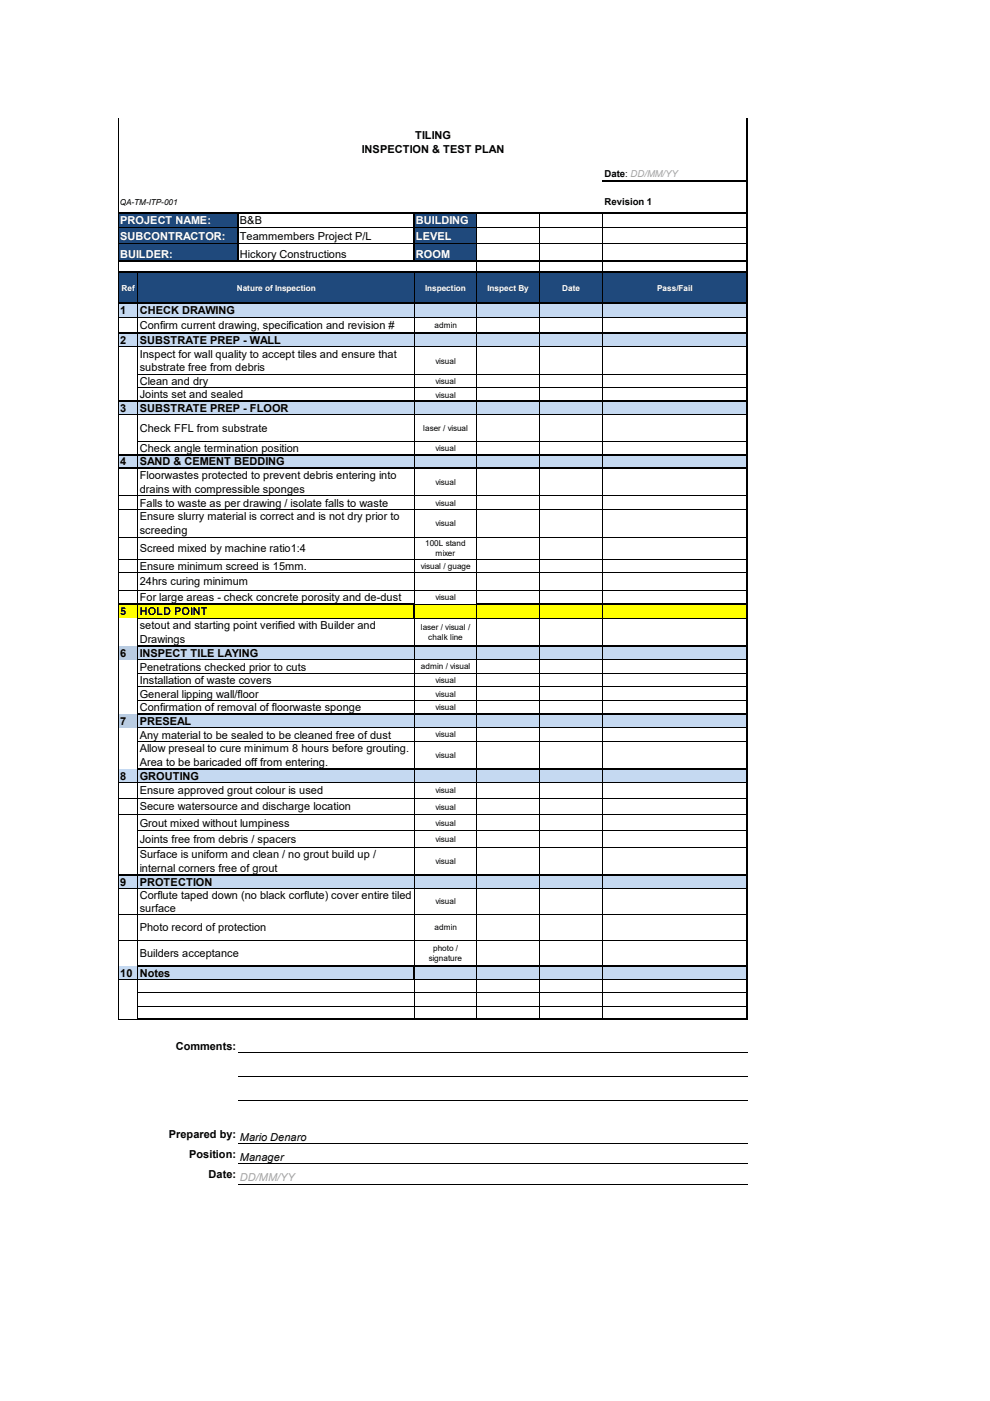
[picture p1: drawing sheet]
<svg xmlns="http://www.w3.org/2000/svg" width="210mm" height="297mm" viewBox="0 0 210 297" stroke-linecap="round" stroke-linejoin="round" font-family="sans-serif">
<defs><g id="words">
<g font-size="2.3">
<text x="88.1" y="29.5">TILING</text>
<text x="76.8" y="32.3">INSPECTION &amp; TEST PLAN</text>
<text x="50.9" y="47.5">B&amp;B</text>
<text x="50.9" y="51">Teammembers Project P/L</text>
<text x="50.9" y="54.7">Hickory Constructions</text>
<text x="25.5" y="66.7">1</text>
<text x="29.6" y="66.6">CHECK DRAWING</text>
<text x="29.6" y="69.8">Confirm current drawing, specification and revision #</text>
<text x="25.5" y="72.9">2</text>
<text x="29.6" y="72.9">SUBSTRATE PREP - WALL</text>
<text x="29.6" y="75.8">Inspect for wall quality to accept tiles and ensure that</text>
<text x="29.6" y="78.7">substrate free from debris</text>
<text x="29.6" y="81.6">Clean and dry</text>
<text x="25.5" y="87.3">3</text>
<text x="29.6" y="84.5">Joints set and sealed</text>
<text x="29.6" y="87.3">SUBSTRATE PREP - FLOOR</text>
<text x="29.6" y="91.5">Check FFL from substrate</text>
<text x="29.6" y="95.8">Check angle termination position</text>
<text x="25.5" y="98.7">4</text>
<text x="29.6" y="98.6">SAND &amp; CEMENT BEDDING</text>
<text x="29.6" y="101.6">Floorwastes protected to prevent debris entering into</text>
<text x="29.6" y="104.4">drains with compressible sponges</text>
<text x="29.6" y="107.4">Falls to waste as per drawing / isolate falls to waste</text>
<text x="29.6" y="110.3">Ensure slurry material is correct and is not dry prior to</text>
<text x="29.6" y="113.2">screeding</text>
<text x="29.6" y="117.1">Screed mixed by machine ratio1:4</text>
<text x="29.6" y="120.9">Ensure minimum screed is 15mm.</text>
<text x="29.6" y="124.1">24hrs curing minimum</text>
<text x="25.5" y="130.4">5</text>
<text x="29.6" y="130.5">HOLD POINT</text>
<text x="29.6" y="127.5">For large areas - check concrete porosity and de-dust</text>
<text x="29.6" y="136.2">Drawings</text>
<text x="29.6" y="133.4">setout and starting point verified with Builder and</text>
<text x="25.5" y="139.3">6</text>
<text x="29.6" y="142.2">Penetrations checked prior to cuts</text>
<text x="29.6" y="139.2">INSPECT TILE LAYING</text>
<text x="29.6" y="145.1">Installation of waste covers</text>
<text x="29.6" y="148">General lipping wall/floor</text>
<text x="25.5" y="153.7">7</text>
<text x="29.6" y="150.8">Confirmation of removal of floorwaste sponge</text>
<text x="29.6" y="153.6">PRESEAL</text>
<text x="29.6" y="159.5">Allow preseal to cure minimum 8 hours before grouting.</text>
<text x="29.6" y="156.6">Any material to be sealed to be cleaned free of dust</text>
<text x="25.5" y="165.3">8</text>
<text x="29.6" y="162.3">Area to be baricaded off from entering.</text>
<text x="29.6" y="165.3">GROUTING</text>
<text x="29.6" y="171.8">Secure watersource and discharge location</text>
<text x="29.6" y="168.4">Ensure approved grout colour is used</text>
<text x="29.6" y="175.3">Grout mixed without lumpiness</text>
<text x="29.6" y="178.7">Joints free from debris / spacers</text>
<text x="29.6" y="181.9">Surface is uniform and clean / no grout build up /</text>
<text x="29.6" y="184.8">internal corners free of grout</text>
<text x="25.5" y="187.8">9</text>
<text x="29.6" y="190.5">Corflute taped down (no black corflute) cover entire tiled</text>
<text x="29.6" y="187.8">PROTECTION</text>
<text x="29.6" y="193.4">surface</text>
<text x="29.6" y="197.4">Photo record of protection</text>
<text x="29.6" y="202.9">Builders acceptance</text>
<text x="25.5" y="207.1">10</text>
<text x="29.6" y="207.1">Notes</text>
<text x="37.3" y="222.6">Comments:</text>
<text x="35.8" y="241.2">Prepared by:</text>
<text x="40.1" y="245.5">Position:</text>
<text x="50.9" y="241.9">Mario Denaro</text>
<text x="44.2" y="249.8">Date:</text>
<text x="50.9" y="246.2">Manager</text>
</g>
<g font-size="2.3" fill="#fff">
<text x="25.5" y="47.5">PROJECT NAME:</text>
<text x="88.2" y="47.5">BUILDING</text>
<text x="25.5" y="51">SUBCONTRACTOR:</text>
<text x="88.2" y="51">LEVEL</text>
<text x="25.5" y="54.7">BUILDER:</text>
<text x="88.2" y="54.7">ROOM</text>
</g>
<text font-size="2.3" fill="#a6a6a6" x="50.9" y="250.4">DD/MM/YY</text>
<g font-size="2">
<text x="128.2" y="37.5">Date: DD/MM/YY</text>
<text x="128.2" y="43.6">Revision 1</text>
</g>
<g font-size="1.7">
<text x="25.4" y="43.6">QA-TM-ITP-001</text>
<text x="92.2" y="69.6">admin</text>
<text x="92.4" y="77.1">visual</text>
<text x="92.4" y="81.4">visual</text>
<text x="92.4" y="84.3">visual</text>
<text x="89.7" y="91.4">laser / visual</text>
<text x="92.4" y="95.6">visual</text>
<text x="92.4" y="102.8">visual</text>
<text x="92.4" y="107.2">visual</text>
<text x="92.4" y="111.6">visual</text>
<text x="90.2" y="115.8">100L stand</text>
<text x="92.4" y="117.9">mixer</text>
<text x="89.2" y="120.7">visual / guage</text>
<text x="92.4" y="127.3">visual</text>
<text x="89.2" y="133.6">laser / visual /</text>
<text x="90.8" y="135.7">chalk line</text>
<text x="89.3" y="141.9">admin / visual</text>
<text x="92.4" y="144.8">visual</text>
<text x="92.4" y="147.7">visual</text>
<text x="92.4" y="150.6">visual</text>
<text x="92.4" y="156.3">visual</text>
<text x="92.4" y="160.7">visual</text>
<text x="92.4" y="168.2">visual</text>
<text x="92.4" y="171.7">visual</text>
<text x="92.4" y="175.1">visual</text>
<text x="92.4" y="178.5">visual</text>
<text x="92.4" y="183.2">visual</text>
<text x="92.4" y="191.8">visual</text>
<text x="92.2" y="197.2">admin</text>
<text x="90.9" y="203.8">signature</text>
<text x="91.9" y="201.6">photo /</text>
</g>
<g font-size="1.7" fill="#fff">
<text x="25.8" y="61.6">Ref</text>
<text x="50.2" y="61.6">Nature of Inspection</text>
<text x="90.2" y="61.6">Inspection</text>
<text x="103.4" y="61.6">Inspect By</text>
<text x="119.3" y="61.6">Date</text>
<text x="139.4" y="61.6">Pass/Fail</text>
</g>
</g></defs>
<g fill="#1f497c">
<path d="M25.1 45.2h25.4v10.3h-25.4z"/>
<path d="M87.8 45.2h13.4v10.3h-13.4z"/>
</g>
<path d="M25.1 55.4h133.4v2.4h-133.4z" fill="#fff"/>
<path d="M25.1 57.7h133.4v6.6h-133.4z" fill="#1f497c"/>
<g fill="#c5d9f1">
<path d="M25.1 64.3h133.4v3.1h-133.4z"/>
<path d="M25.1 70.7h133.4v2.8h-133.4z"/>
<path d="M25.1 85h133.4v2.9h-133.4z"/>
<path d="M25.1 96.4h133.4v2.9h-133.4z"/>
</g>
<path d="M25.1 128.1h133.4v3h-133.4z" fill="#ff0"/>
<path d="M25.1 137h4.2v2.9h-4.2z" fill="#b8cce4"/>
<path d="M29.2 137h129.3v2.9h-129.3z" fill="#c5d9f1"/>
<path d="M25.1 151.4h4.2v2.9h-4.2z" fill="#b8cce4"/>
<g fill="#c5d9f1">
<path d="M29.2 151.4h129.3v2.9h-129.3z"/>
<path d="M25.1 163h133.4v2.9h-133.4z"/>
<path d="M25.1 185.5h133.4v2.9h-133.4z"/>
<path d="M25.1 204.8h133.4v2.8h-133.4z"/>
</g>
<g fill="none" stroke="#000" stroke-width=".21">
<path d="M25.1 25.1v191.1M25.2 48.2h25.1M25.2 51.6h25.1M29.2 57.9v6.2M50.6 48.2h37.1M50.6 51.6h37.1M87.8 57.9v6.2M87.9 48.2h70.5M87.9 51.6h70.5M101.2 45.3v10M101.2 55.5v2.1M101.2 57.9v6.2"/>
<path d="M114.5 45.3v10M114.5 55.5v2.1M114.5 57.9v6.2M127.8 45.3v10M127.8 55.5v2.1M127.8 57.9v6.2M25.2 67.4h133.2M25.2 73.5h133.2M29.2 64.4v6.1M29.2 70.8v14.1M29.3 79.4h129.1M87.8 64.4v6.1"/>
<path d="M87.8 70.8v14.1M101.2 64.4v6.1M101.2 70.8v14.1M114.5 64.4v6.1M114.5 70.8v14.1M127.8 64.4v6.1M127.8 70.8v14.1M25.2 87.9h133.2M29.2 85.2v11.1M29.2 96.5v2.6M29.2 99.4v28.6M29.3 82.2h129.1"/>
<path d="M29.3 93.6h129.1M87.8 85.2v11.1M87.8 96.5v2.6M87.8 99.4v28.6M101.2 85.2v11.1M101.2 96.5v2.6M101.2 99.4v28.6M114.5 85.2v11.1M114.5 96.5v2.6M114.5 99.4v28.6M127.8 85.2v11.1M127.8 96.5v2.6"/>
<path d="M127.8 99.4v28.6M25.2 105.1h133.2M25.2 108h133.2M25.2 113.9h133.2M25.2 118.6h133.2M25.2 121.5h133.2M25.2 125.2h133.2M29.2 128.3v8.6M29.2 137.1v14.2M29.3 131h58.4M29.3 139.9h129.1M87.8 131.1v5.8"/>
<path d="M87.8 137.1v14.2M87.9 128.2h13.2M87.9 131h70.5M101.2 128.3v8.6M101.2 137.1v14.2M114.5 128.3v8.6M114.5 137.1v14.2M127.8 128.3v8.6M127.8 137.1v14.2M29.2 151.5v11.4M29.3 142.8h129.1M29.3 145.6h129.1"/>
<path d="M29.3 148.5h129.1M29.3 154.3h129.1M29.3 157.2h129.1M87.8 151.5v11.4M101.2 151.5v11.4M114.5 151.5v11.4M127.8 151.5v11.4M25.2 165.9h133.2M25.2 169.3h133.2M25.2 172.7h133.2M29.2 163.2v22.2M29.3 176.2h129.1"/>
<path d="M29.3 179.6h129.1M87.8 163.2v22.2M101.2 163.2v22.2M114.5 163.2v22.2M127.8 163.2v22.2M25.2 188.4h133.2M25.2 193.9h133.2M25.2 199.3h133.2M29.2 185.7v18.9M87.8 185.7v18.9M101.2 185.7v18.9M114.5 185.7v18.9"/>
<path d="M127.8 185.7v18.9M25.2 207.6h62.5M25.2 216.1h4M29.2 204.9v11.1M29.3 210.5h129.1M29.3 213.3h129.1M87.8 207.7v8.3M87.9 207.6h70.5M101.2 204.9v11.1M114.5 204.9v11.1M127.8 204.9v11.1M50.5 223.2h108"/>
<path d="M50.5 228.2h108M50.5 233.2h108M50.5 242.5h108M50.5 246.8h108M50.5 251.1h108"/>
</g>
<g fill="none" stroke="#000" stroke-width=".25">
<path d="M127.8 38.5h30.8M158.5 25.1v191.1M25.2 45.2h133.4M25.2 55.4h133.4M25.2 57.7h133.4M50.5 45.3v10.2M87.8 45.3v10.2M25.2 64.3h133.4M25.2 70.7h133.4M25.2 85h133.4M25.2 96.4h133.4M25.2 99.2h133.4"/>
<path d="M25.2 128.1h62.7M29.2 137h129.4M87.8 128.3v2.8M101.1 128.1h57.5M29.2 151.4h129.4M29.2 163h129.4M25.2 185.5h133.4M29.2 204.8h129.4M29.2 216.1h129.4M87.8 204.9v2.8"/>
</g>
<use href="#words"/>
</svg>
